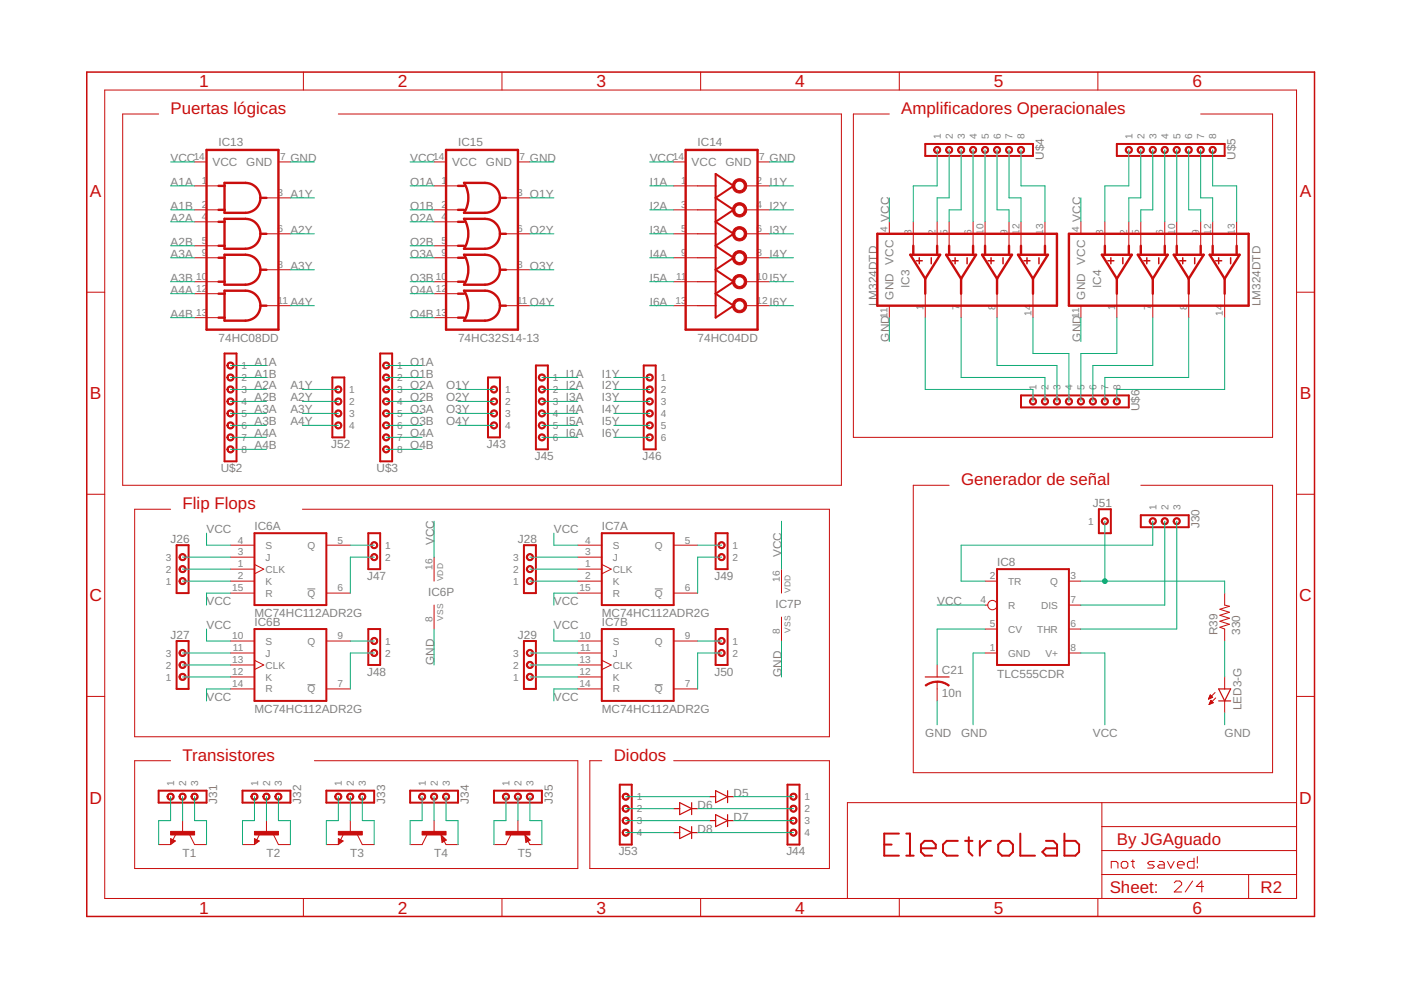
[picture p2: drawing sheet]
<svg xmlns="http://www.w3.org/2000/svg" width="297mm" height="210mm" viewBox="0 0 297 210" stroke-linecap="round" stroke-linejoin="round" font-family="sans-serif">
<defs><g id="words">
<g font-size="3.7" fill="#c90d0c">
<text x="42.2" y="18.5">1</text>
<text x="84.4" y="18.5">2</text>
<text x="126.5" y="18.5">3</text>
<text x="168.6" y="18.5">4</text>
<text x="210.7" y="18.5">5</text>
<text x="252.8" y="18.5">6</text>
<text x="19.1" y="41.8">A</text>
<text x="275.6" y="41.8">A</text>
<text x="19.1" y="84.7">B</text>
<text x="275.6" y="84.7">B</text>
<text x="19" y="127.5">C</text>
<text x="275.5" y="127.5">C</text>
<text x="19" y="170.4">D</text>
<text x="275.5" y="170.4">D</text>
<text x="42.2" y="193.7">1</text>
<text x="84.4" y="193.7">2</text>
<text x="126.5" y="193.7">3</text>
<text x="168.6" y="193.7">4</text>
<text x="210.7" y="193.7">5</text>
<text x="252.8" y="193.7">6</text>
</g>
<g font-size="3.6" fill="#c90d0c">
<text x="36.2" y="24.2">Puertas lógicas</text>
<text x="191.1" y="24.2">Amplificadores Operacionales</text>
<text x="38.7" y="108">Flip Flops</text>
<text x="203.8" y="102.9">Generador de señal</text>
<text x="38.7" y="161.3">Transistores</text>
<text x="130.1" y="161.3">Diodos</text>
<text x="236.8" y="179.1">By JGAguado</text>
<text x="235.3" y="189.4">Sheet:</text>
<text x="267.3" y="189.2">R2</text>
</g>
<g font-size="2.5" fill="#808080">
<text x="36.2" y="34.3">VCC</text>
<text x="45.1" y="35.2">VCC</text>
<text x="46.3" y="31">IC13</text>
<text x="52.2" y="35.2">GND</text>
<text x="61.6" y="34.3">GND</text>
<text x="87" y="34.3">VCC</text>
<text x="95.9" y="35.2">VCC</text>
<text x="97.1" y="31">IC15</text>
<text x="103" y="35.2">GND</text>
<text x="112.4" y="34.3">GND</text>
<text x="137.8" y="34.3">VCC</text>
<text x="146.6" y="35.2">VCC</text>
<text x="147.9" y="31">IC14</text>
<text x="153.8" y="35.2">GND</text>
<text x="163.1" y="34.3">GND</text>
<text x="221.3" y="33.8" transform="rotate(-90 221.3 33.8)">U$4</text>
<text x="261.9" y="33.8" transform="rotate(-90 261.9 33.8)">U$5</text>
<text x="36.2" y="39.4">A1A</text>
<text x="61.6" y="41.9">A1Y</text>
<text x="87" y="39.4">O1A</text>
<text x="112.4" y="41.9">O1Y</text>
<text x="137.8" y="39.4">I1A</text>
<text x="163.1" y="39.4">I1Y</text>
<text x="36.2" y="47">A2A</text>
<text x="36.2" y="44.5">A1B</text>
<text x="87" y="47">O2A</text>
<text x="87" y="44.5">O1B</text>
<text x="137.8" y="44.5">I2A</text>
<text x="163.1" y="44.5">I2Y</text>
<text x="188.5" y="47" transform="rotate(-90 188.5 47)">VCC</text>
<text x="229.2" y="47" transform="rotate(-90 229.2 47)">VCC</text>
<text x="36.2" y="52.1">A2B</text>
<text x="61.6" y="49.6">A2Y</text>
<text x="87" y="52.1">O2B</text>
<text x="112.4" y="49.6">O2Y</text>
<text x="137.8" y="49.6">I3A</text>
<text x="163.1" y="49.6">I3Y</text>
<text x="36.2" y="54.6">A3A</text>
<text x="36.2" y="59.7">A3B</text>
<text x="61.6" y="57.2">A3Y</text>
<text x="87" y="54.6">O3A</text>
<text x="87" y="59.7">O3B</text>
<text x="112.4" y="57.2">O3Y</text>
<text x="137.8" y="54.6">I4A</text>
<text x="137.8" y="59.7">I5A</text>
<text x="163.1" y="59.7">I5Y</text>
<text x="163.1" y="54.6">I4Y</text>
<text x="189.4" y="56.1" transform="rotate(-90 189.4 56.1)">VCC</text>
<text x="230.1" y="56.1" transform="rotate(-90 230.1 56.1)">VCC</text>
<text x="36.2" y="62.3">A4A</text>
<text x="61.6" y="64.8">A4Y</text>
<text x="87" y="62.3">O4A</text>
<text x="112.4" y="64.8">O4Y</text>
<text x="137.8" y="64.8">I6A</text>
<text x="163.1" y="64.8">I6Y</text>
<text x="186" y="64.9" transform="rotate(-90 186 64.9)">LM324DTD</text>
<text x="189.4" y="63.5" transform="rotate(-90 189.4 63.5)">GND</text>
<text x="192.9" y="61.1" transform="rotate(-90 192.9 61.1)">IC3</text>
<text x="230.1" y="63.5" transform="rotate(-90 230.1 63.5)">GND</text>
<text x="233.5" y="61.1" transform="rotate(-90 233.5 61.1)">IC4</text>
<text x="267.3" y="64.9" transform="rotate(-90 267.3 64.9)">LM324DTD</text>
<text x="36.2" y="67.3">A4B</text>
<text x="87" y="67.3">O4B</text>
<text x="46.3" y="72.4">74HC08DD</text>
<text x="53.9" y="77.5">A1A</text>
<text x="87" y="77.5">O1A</text>
<text x="97.1" y="72.4">74HC32S14-13</text>
<text x="147.9" y="72.4">74HC04DD</text>
<text x="188.5" y="72.4" transform="rotate(-90 188.5 72.4)">GND</text>
<text x="229.2" y="72.4" transform="rotate(-90 229.2 72.4)">GND</text>
<text x="53.9" y="82.6">A2A</text>
<text x="53.9" y="80">A1B</text>
<text x="61.6" y="82.6">A1Y</text>
<text x="87" y="82.6">O2A</text>
<text x="87" y="80">O1B</text>
<text x="94.6" y="82.6">O1Y</text>
<text x="120" y="80">I1A</text>
<text x="120" y="82.6">I2A</text>
<text x="127.6" y="82.6">I2Y</text>
<text x="127.6" y="80">I1Y</text>
<text x="53.9" y="87.7">A3A</text>
<text x="53.9" y="85.1">A2B</text>
<text x="61.6" y="87.7">A3Y</text>
<text x="61.6" y="85.1">A2Y</text>
<text x="87" y="87.7">O3A</text>
<text x="87" y="85.1">O2B</text>
<text x="94.6" y="85.1">O2Y</text>
<text x="94.6" y="87.7">O3Y</text>
<text x="120" y="85.1">I3A</text>
<text x="120" y="87.7">I4A</text>
<text x="127.6" y="87.7">I4Y</text>
<text x="127.6" y="85.1">I3Y</text>
<text x="241.6" y="87.2" transform="rotate(-90 241.6 87.2)">U$6</text>
<text x="53.9" y="92.7">A4A</text>
<text x="53.9" y="90.2">A3B</text>
<text x="53.9" y="95.3">A4B</text>
<text x="61.6" y="90.2">A4Y</text>
<text x="70.2" y="95">J52</text>
<text x="87" y="92.7">O4A</text>
<text x="87" y="90.2">O3B</text>
<text x="87" y="95.3">O4B</text>
<text x="94.6" y="90.2">O4Y</text>
<text x="103.2" y="95">J43</text>
<text x="120" y="90.2">I5A</text>
<text x="120" y="92.7">I6A</text>
<text x="127.6" y="92.7">I6Y</text>
<text x="127.6" y="90.2">I5Y</text>
<text x="46.8" y="100.1">U$2</text>
<text x="79.8" y="100.1">U$3</text>
<text x="113.4" y="97.6">J45</text>
<text x="136.2" y="97.6">J46</text>
<text x="231.7" y="107.5">J51</text>
<text x="43.8" y="113.1">VCC</text>
<text x="53.9" y="112.4">IC6A</text>
<text x="117.4" y="113.1">VCC</text>
<text x="127.6" y="112.4">IC7A</text>
<text x="254.3" y="112" transform="rotate(-90 254.3 112)">J30</text>
<text x="36.2" y="115.1">J26</text>
<text x="92" y="115.6" transform="rotate(-90 92 115.6)">VCC</text>
<text x="109.8" y="115.1">J28</text>
<text x="165.7" y="118.1" transform="rotate(-90 165.7 118.1)">VCC</text>
<text x="211.4" y="119.9">IC8</text>
<text x="77.8" y="123">J47</text>
<text x="151.5" y="123">J49</text>
<text x="43.8" y="128.3">VCC</text>
<text x="53.9" y="130.8">MC74HC112ADR2G</text>
<text x="90.8" y="126.4">IC6P</text>
<text x="117.4" y="128.3">VCC</text>
<text x="127.6" y="130.8">MC74HC112ADR2G</text>
<text x="164.4" y="128.9">IC7P</text>
<text x="198.7" y="128.3">VCC</text>
<text x="36.2" y="135.4">J27</text>
<text x="43.8" y="133.4">VCC</text>
<text x="53.9" y="132.7">IC6B</text>
<text x="109.8" y="135.4">J29</text>
<text x="117.4" y="133.4">VCC</text>
<text x="127.6" y="132.7">IC7B</text>
<text x="258.2" y="134.6" transform="rotate(-90 258.2 134.6)">R39</text>
<text x="263" y="134.6" transform="rotate(-90 263 134.6)">330</text>
<text x="77.8" y="143.3">J48</text>
<text x="92" y="141" transform="rotate(-90 92 141)">GND</text>
<text x="151.5" y="143.3">J50</text>
<text x="165.7" y="143.5" transform="rotate(-90 165.7 143.5)">GND</text>
<text x="199.7" y="142.9">C21</text>
<text x="211.4" y="143.6">TLC555CDR</text>
<text x="43.8" y="148.6">VCC</text>
<text x="117.4" y="148.6">VCC</text>
<text x="199.7" y="147.7">10n</text>
<text x="53.9" y="151.1">MC74HC112ADR2G</text>
<text x="127.6" y="151.1">MC74HC112ADR2G</text>
<text x="263.2" y="150.6" transform="rotate(-90 263.2 150.6)">LED3-G</text>
<text x="196.2" y="156.2">GND</text>
<text x="203.8" y="156.2">GND</text>
<text x="231.7" y="156.2">VCC</text>
<text x="259.7" y="156.2">GND</text>
<text x="46.1" y="170.4" transform="rotate(-90 46.1 170.4)">J31</text>
<text x="63.9" y="170.4" transform="rotate(-90 63.9 170.4)">J32</text>
<text x="81.6" y="170.4" transform="rotate(-90 81.6 170.4)">J33</text>
<text x="99.4" y="170.4" transform="rotate(-90 99.4 170.4)">J34</text>
<text x="117.2" y="170.4" transform="rotate(-90 117.2 170.4)">J35</text>
<text x="147.9" y="171.5">D6</text>
<text x="155.5" y="168.9">D5</text>
<text x="155.5" y="174">D7</text>
<text x="147.9" y="176.5">D8</text>
<text x="38.7" y="181.6">T1</text>
<text x="56.5" y="181.6">T2</text>
<text x="74.3" y="181.6">T3</text>
<text x="92" y="181.6">T4</text>
<text x="109.8" y="181.6">T5</text>
<text x="131.2" y="181.4">J53</text>
<text x="166.7" y="181.4">J44</text>
</g>
<g font-size="2.1" fill="#808080">
<text x="199.5" y="29.5" transform="rotate(-90 199.5 29.5)">1</text>
<text x="202" y="29.5" transform="rotate(-90 202 29.5)">2</text>
<text x="204.5" y="29.5" transform="rotate(-90 204.5 29.5)">3</text>
<text x="207.1" y="29.5" transform="rotate(-90 207.1 29.5)">4</text>
<text x="209.6" y="29.5" transform="rotate(-90 209.6 29.5)">5</text>
<text x="212.2" y="29.5" transform="rotate(-90 212.2 29.5)">6</text>
<text x="214.7" y="29.5" transform="rotate(-90 214.7 29.5)">7</text>
<text x="217.2" y="29.5" transform="rotate(-90 217.2 29.5)">8</text>
<text x="240.1" y="29.5" transform="rotate(-90 240.1 29.5)">1</text>
<text x="242.6" y="29.5" transform="rotate(-90 242.6 29.5)">2</text>
<text x="245.2" y="29.5" transform="rotate(-90 245.2 29.5)">3</text>
<text x="247.7" y="29.5" transform="rotate(-90 247.7 29.5)">4</text>
<text x="250.3" y="29.5" transform="rotate(-90 250.3 29.5)">5</text>
<text x="252.8" y="29.5" transform="rotate(-90 252.8 29.5)">6</text>
<text x="255.3" y="29.5" transform="rotate(-90 255.3 29.5)">7</text>
<text x="257.9" y="29.5" transform="rotate(-90 257.9 29.5)">8</text>
<text x="41.1" y="34">14</text>
<text x="59.4" y="34">7</text>
<text x="91.9" y="34">14</text>
<text x="110.2" y="34">7</text>
<text x="142.6" y="34">14</text>
<text x="161" y="34">7</text>
<text x="42.8" y="39.1">1</text>
<text x="58.8" y="41.6">3</text>
<text x="93.6" y="39.1">1</text>
<text x="109.6" y="41.6">3</text>
<text x="144.4" y="39.1">1</text>
<text x="160.4" y="39.1">2</text>
<text x="42.8" y="46.7">4</text>
<text x="42.8" y="44.1">2</text>
<text x="93.6" y="46.7">4</text>
<text x="93.6" y="44.1">2</text>
<text x="144.4" y="44.1">3</text>
<text x="160.4" y="44.1">4</text>
<text x="42.8" y="51.8">5</text>
<text x="58.8" y="49.2">6</text>
<text x="93.6" y="51.8">5</text>
<text x="109.6" y="49.2">6</text>
<text x="144.4" y="49.2">5</text>
<text x="160.4" y="49.2">6</text>
<text x="188.2" y="49.2" transform="rotate(-90 188.2 49.2)">4</text>
<text x="193.3" y="49.8" transform="rotate(-90 193.3 49.8)">3</text>
<text x="198.3" y="49.8" transform="rotate(-90 198.3 49.8)">2</text>
<text x="200.9" y="49.8" transform="rotate(-90 200.9 49.8)">5</text>
<text x="206" y="49.8" transform="rotate(-90 206 49.8)">6</text>
<text x="208.5" y="49.8" transform="rotate(-90 208.5 49.8)">10</text>
<text x="213.6" y="49.8" transform="rotate(-90 213.6 49.8)">9</text>
<text x="216.1" y="49.8" transform="rotate(-90 216.1 49.8)">12</text>
<text x="221.2" y="49.8" transform="rotate(-90 221.2 49.8)">13</text>
<text x="228.8" y="49.2" transform="rotate(-90 228.8 49.2)">4</text>
<text x="233.9" y="49.8" transform="rotate(-90 233.9 49.8)">3</text>
<text x="239" y="49.8" transform="rotate(-90 239 49.8)">2</text>
<text x="241.5" y="49.8" transform="rotate(-90 241.5 49.8)">5</text>
<text x="246.6" y="49.8" transform="rotate(-90 246.6 49.8)">6</text>
<text x="249.1" y="49.8" transform="rotate(-90 249.1 49.8)">10</text>
<text x="254.2" y="49.8" transform="rotate(-90 254.2 49.8)">9</text>
<text x="256.8" y="49.8" transform="rotate(-90 256.8 49.8)">12</text>
<text x="261.8" y="49.8" transform="rotate(-90 261.8 49.8)">13</text>
<text x="41.6" y="59.4">10</text>
<text x="42.8" y="54.3">9</text>
<text x="58.8" y="56.8">8</text>
<text x="92.4" y="59.4">10</text>
<text x="93.6" y="54.3">9</text>
<text x="109.6" y="56.8">8</text>
<text x="143.4" y="59.4">11</text>
<text x="144.4" y="54.3">9</text>
<text x="160.4" y="54.3">8</text>
<text x="160.4" y="59.4">10</text>
<text x="41.6" y="61.9">12</text>
<text x="58.8" y="64.4">11</text>
<text x="92.4" y="61.9">12</text>
<text x="109.6" y="64.4">11</text>
<text x="143.2" y="64.4">13</text>
<text x="160.4" y="64.4">12</text>
<text x="195.8" y="65.8" transform="rotate(-90 195.8 65.8)">1</text>
<text x="203.4" y="65.8" transform="rotate(-90 203.4 65.8)">7</text>
<text x="211" y="65.8" transform="rotate(-90 211 65.8)">8</text>
<text x="236.4" y="65.8" transform="rotate(-90 236.4 65.8)">1</text>
<text x="244.1" y="65.8" transform="rotate(-90 244.1 65.8)">7</text>
<text x="251.7" y="65.8" transform="rotate(-90 251.7 65.8)">8</text>
<text x="41.6" y="67">13</text>
<text x="92.4" y="67">13</text>
<text x="188.2" y="67.4" transform="rotate(-90 188.2 67.4)">11</text>
<text x="218.7" y="67" transform="rotate(-90 218.7 67)">14</text>
<text x="228.8" y="67.4" transform="rotate(-90 228.8 67.4)">11</text>
<text x="259.3" y="67" transform="rotate(-90 259.3 67)">14</text>
<text x="51.2" y="78.3">1</text>
<text x="51.2" y="80.8">2</text>
<text x="51.2" y="83.3">3</text>
<text x="74.1" y="83.3">1</text>
<text x="84.2" y="78.3">1</text>
<text x="84.2" y="80.8">2</text>
<text x="84.2" y="83.3">3</text>
<text x="107.1" y="83.3">1</text>
<text x="117.2" y="80.8">1</text>
<text x="117.2" y="83.3">2</text>
<text x="140.1" y="80.8">1</text>
<text x="140.1" y="83.3">2</text>
<text x="219.8" y="82.8" transform="rotate(-90 219.8 82.8)">1</text>
<text x="222.3" y="82.8" transform="rotate(-90 222.3 82.8)">2</text>
<text x="224.9" y="82.8" transform="rotate(-90 224.9 82.8)">3</text>
<text x="227.4" y="82.8" transform="rotate(-90 227.4 82.8)">4</text>
<text x="229.9" y="82.8" transform="rotate(-90 229.9 82.8)">5</text>
<text x="232.5" y="82.8" transform="rotate(-90 232.5 82.8)">6</text>
<text x="235" y="82.8" transform="rotate(-90 235 82.8)">7</text>
<text x="237.6" y="82.8" transform="rotate(-90 237.6 82.8)">8</text>
<text x="51.2" y="85.9">4</text>
<text x="51.2" y="88.4">5</text>
<text x="74.1" y="85.9">2</text>
<text x="74.1" y="88.4">3</text>
<text x="84.2" y="85.9">4</text>
<text x="84.2" y="88.4">5</text>
<text x="107.1" y="85.9">2</text>
<text x="107.1" y="88.4">3</text>
<text x="117.2" y="85.9">3</text>
<text x="117.2" y="88.4">4</text>
<text x="140.1" y="85.9">3</text>
<text x="140.1" y="88.4">4</text>
<text x="51.2" y="91">6</text>
<text x="51.2" y="93.5">7</text>
<text x="74.1" y="91">4</text>
<text x="84.2" y="91">6</text>
<text x="84.2" y="93.5">7</text>
<text x="107.1" y="91">4</text>
<text x="117.2" y="91">5</text>
<text x="117.2" y="93.5">6</text>
<text x="140.1" y="91">5</text>
<text x="140.1" y="93.5">6</text>
<text x="51.2" y="96">8</text>
<text x="84.2" y="96">8</text>
<text x="230.7" y="111.3">1</text>
<text x="245.2" y="108.2" transform="rotate(-90 245.2 108.2)">1</text>
<text x="247.7" y="108.2" transform="rotate(-90 247.7 108.2)">2</text>
<text x="250.3" y="108.2" transform="rotate(-90 250.3 108.2)">3</text>
<text x="35.2" y="118.9">3</text>
<text x="50.4" y="117.8">3</text>
<text x="50.4" y="115.2">4</text>
<text x="56.3" y="118.9">J</text>
<text x="56.3" y="116.4">S</text>
<text x="65.2" y="116.4">Q</text>
<text x="71.5" y="115.2">5</text>
<text x="81.7" y="116.4">1</text>
<text x="81.7" y="118.9">2</text>
<text x="108.8" y="118.9">3</text>
<text x="124.1" y="117.8">3</text>
<text x="124.1" y="115.2">4</text>
<text x="129.9" y="118.9">J</text>
<text x="129.9" y="116.4">S</text>
<text x="138.8" y="116.4">Q</text>
<text x="145.2" y="115.2">5</text>
<text x="155.3" y="116.4">1</text>
<text x="155.3" y="118.9">2</text>
<text x="35.2" y="124">1</text>
<text x="35.2" y="121.4">2</text>
<text x="49.2" y="125.4">15</text>
<text x="50.4" y="120.3">1</text>
<text x="50.4" y="122.9">2</text>
<text x="56.3" y="121.4">CLK</text>
<text x="56.3" y="124">K</text>
<text x="71.5" y="125.4">6</text>
<text x="91.7" y="120.9" transform="rotate(-90 91.7 120.9)">16</text>
<text x="108.8" y="124">1</text>
<text x="108.8" y="121.4">2</text>
<text x="122.9" y="125.4">15</text>
<text x="124.1" y="120.3">1</text>
<text x="124.1" y="122.9">2</text>
<text x="129.9" y="121.4">CLK</text>
<text x="129.9" y="124">K</text>
<text x="145.2" y="125.4">6</text>
<text x="165.3" y="123.4" transform="rotate(-90 165.3 123.4)">16</text>
<text x="209.9" y="122.9">2</text>
<text x="213.7" y="124">TR</text>
<text x="222.6" y="124">Q</text>
<text x="227" y="122.9">3</text>
<text x="56.3" y="126.5">R</text>
<text x="65.2" y="126.5">Q</text>
<text x="91.7" y="131.8" transform="rotate(-90 91.7 131.8)">8</text>
<text x="129.9" y="126.5">R</text>
<text x="138.8" y="126.5">Q</text>
<text x="207.9" y="127.9">4</text>
<text x="213.7" y="129">R</text>
<text x="220.7" y="129">DIS</text>
<text x="227" y="127.9">7</text>
<text x="49.2" y="135.5">10</text>
<text x="56.3" y="136.7">S</text>
<text x="65.2" y="136.7">Q</text>
<text x="71.5" y="135.5">9</text>
<text x="81.7" y="136.7">1</text>
<text x="122.9" y="135.5">10</text>
<text x="129.9" y="136.7">S</text>
<text x="138.8" y="136.7">Q</text>
<text x="145.2" y="135.5">9</text>
<text x="155.3" y="136.7">1</text>
<text x="165.3" y="134.3" transform="rotate(-90 165.3 134.3)">8</text>
<text x="209.9" y="133">5</text>
<text x="213.7" y="134.1">CV</text>
<text x="219.9" y="134.1">THR</text>
<text x="227" y="133">6</text>
<text x="35.2" y="141.7">2</text>
<text x="35.2" y="139.2">3</text>
<text x="49.2" y="140.6">13</text>
<text x="49.2" y="143.2">12</text>
<text x="49.4" y="138.1">11</text>
<text x="56.3" y="141.7">CLK</text>
<text x="56.3" y="139.2">J</text>
<text x="81.7" y="139.2">2</text>
<text x="108.8" y="141.7">2</text>
<text x="108.8" y="139.2">3</text>
<text x="122.9" y="140.6">13</text>
<text x="122.9" y="143.2">12</text>
<text x="123" y="138.1">11</text>
<text x="129.9" y="141.7">CLK</text>
<text x="129.9" y="139.2">J</text>
<text x="155.3" y="139.2">2</text>
<text x="209.9" y="138.1">1</text>
<text x="213.7" y="139.2">GND</text>
<text x="221.6" y="139.2">V+</text>
<text x="227" y="138.1">8</text>
<text x="35.2" y="144.3">1</text>
<text x="49.2" y="145.7">14</text>
<text x="56.3" y="146.8">R</text>
<text x="56.3" y="144.3">K</text>
<text x="65.2" y="146.8">Q</text>
<text x="71.5" y="145.7">7</text>
<text x="108.8" y="144.3">1</text>
<text x="122.9" y="145.7">14</text>
<text x="129.9" y="146.8">R</text>
<text x="129.9" y="144.3">K</text>
<text x="138.8" y="146.8">Q</text>
<text x="145.2" y="145.7">7</text>
<text x="36.9" y="166.6" transform="rotate(-90 36.9 166.6)">1</text>
<text x="39.5" y="166.6" transform="rotate(-90 39.5 166.6)">2</text>
<text x="42" y="166.6" transform="rotate(-90 42 166.6)">3</text>
<text x="54.7" y="166.6" transform="rotate(-90 54.7 166.6)">1</text>
<text x="57.2" y="166.6" transform="rotate(-90 57.2 166.6)">2</text>
<text x="59.8" y="166.6" transform="rotate(-90 59.8 166.6)">3</text>
<text x="72.5" y="166.6" transform="rotate(-90 72.5 166.6)">1</text>
<text x="75" y="166.6" transform="rotate(-90 75 166.6)">2</text>
<text x="77.6" y="166.6" transform="rotate(-90 77.6 166.6)">3</text>
<text x="90.3" y="166.6" transform="rotate(-90 90.3 166.6)">1</text>
<text x="92.8" y="166.6" transform="rotate(-90 92.8 166.6)">2</text>
<text x="95.3" y="166.6" transform="rotate(-90 95.3 166.6)">3</text>
<text x="108" y="166.6" transform="rotate(-90 108 166.6)">1</text>
<text x="110.6" y="166.6" transform="rotate(-90 110.6 166.6)">2</text>
<text x="113.1" y="166.6" transform="rotate(-90 113.1 166.6)">3</text>
<text x="135" y="169.7">1</text>
<text x="135" y="172.2">2</text>
<text x="170.6" y="169.7">1</text>
<text x="170.6" y="172.2">2</text>
<text x="135" y="174.8">3</text>
<text x="135" y="177.3">4</text>
<text x="170.6" y="174.8">3</text>
<text x="170.6" y="177.3">4</text>
</g>
<g font-size="1.8" fill="#808080">
<text x="93.9" y="123.2" transform="rotate(-90 93.9 123.2)">VDD</text>
<text x="167.6" y="125.7" transform="rotate(-90 167.6 125.7)">VDD</text>
<text x="93.9" y="131.6" transform="rotate(-90 93.9 131.6)">VSS</text>
<text x="167.6" y="134.1" transform="rotate(-90 167.6 134.1)">VSS</text>
</g>
</g></defs>
<path d="M65.2 124.9h1.6M138.8 124.9h1.7M65.2 145.2h1.6M138.8 145.2h1.7" fill="none" stroke="#808080" stroke-width=".21"/>
<g fill="none" stroke="#c90d0c" stroke-width=".21">
<path d="M22.2 19.1h252.7v171.4h-252.7zM64.3 15.3v3.8M106.4 15.3v3.8M148.5 15.3v3.8M190.7 15.3v3.8M232.8 15.3v3.8M33.6 24.2h-7.6v78.7h152.4v-78.7h-106.7M41.3 39.4h5M41.3 34.3h2.5M59 34.3h2.6M92 39.4h5.1M92 34.3h2.6"/>
<path d="M109.8 34.3h2.6M142.8 39.4h5.1M142.8 34.3h2.6M158.1 39.4h5.1M160.6 34.3h2.6M188.6 24.2h-7.7v68.5h88.9v-68.5h-15.2M41.3 47h5M41.3 54.7h5M41.3 44.5h5M41.3 52.1h5M41.3 59.7h5M56.5 42h5.1"/>
<path d="M56.5 49.6h5.1M56.5 57.2h5.1M92 47h5.1M92 54.7h5.1M92 44.5h5.1M92 52.1h5.1M92 59.7h5.1M107.3 42h5.1M107.3 49.6h5.1M107.3 57.2h5.1M142.8 49.6h5.1M142.8 54.7h5.1"/>
<path d="M142.8 44.5h5.1M142.8 59.7h5.1M158.1 49.6h5.1M158.1 54.7h5.1M158.1 44.5h5.1M158.1 59.7h5.1M188.6 47v2.6M193.6 47v5.1M198.7 47v5.1M201.2 47v5.1M206.3 47v5.1M208.9 47v5.1"/>
<path d="M213.9 47v5.1M216.5 47v5.1M221.6 47v5.1M229.2 47v2.6M234.3 47v5.1M239.3 47v5.1M241.9 47v5.1M247 47v5.1M249.5 47v5.1M254.6 47v5.1M257.1 47v5.1M262.2 47v5.1"/>
<path d="M18.4 62h3.8M41.3 62.3h5M41.3 67.4h5M56.5 64.8h5.1M92 62.3h5.1M92 67.4h5.1M107.3 64.8h5.1M142.8 64.8h5.1M158.1 64.8h5.1M188.6 64.8v2.6M196.2 62.3v5.1M203.8 62.3v5.1"/>
<path d="M211.4 62.3v5.1M219 62.3v5.1M229.2 64.8v2.6M236.8 62.3v5.1M244.4 62.3v5.1M252 62.3v5.1M259.7 62.3v5.1M274.9 62h3.8M18.4 104.8h3.8M36.2 108h-7.6v48.2h147.3v-48.2h-111.8M48.9 115.6h5.1M48.9 118.1h5.1"/>
<path d="M54 119.7l1.9 1-1.9 1M69.2 115.6h5.1M92 118.1v5.1M122.5 115.6h5.1M122.5 118.1h5.1M127.6 119.7l2 1-2 1M142.8 115.6h5.1M201.2 102.9h-7.6v60.9h76.2v-60.9h-27.9M274.9 104.8h3.8M48.9 125.8h5.1M48.9 120.7h5.1M48.9 123.2h5.1"/>
<path d="M48.9 135.9h5.1M48.9 138.5h5.1M54 140l1.9 1-1.9 1M69.2 125.8h5.1M69.2 135.9h5.1M92 128.3v5.1M122.5 125.8h5.1M122.5 120.7h5.1M122.5 123.2h5.1M122.5 135.9h5.1M122.5 138.5h5.1M127.6 140l2 1-2 1"/>
<path d="M142.8 125.8h5.1M142.8 135.9h5.1M165.7 120.7v5.1M165.7 130.8v5.1M208.9 123.2h2.5M208.9 138.5h2.5M208.9 128.3h.5M208.9 133.4h2.5M226.6 123.2h2.6M226.6 138.5h2.6M226.6 128.3h2.6M226.6 133.4h2.6"/>
<path d="M259.7 125.8v2.5l1 .2-2.1 .7 2.1 .6-2.1 .7 2.1 .6-2.1 .6 2.1 .7-2.1 .6 1.1 .4v2.5M18.4 147.7h3.8M48.9 146.1h5.1M48.9 141h5.1M48.9 143.5h5.1M69.2 146.1h5.1M122.5 146.1h5.1M122.5 141h5.1M122.5 143.5h5.1M142.8 146.1h5.1M198.7 141v2.5M198.7 144.5v4.1"/>
<path d="M256.3 148.1h.2M256.3 148h.5M256.4 147.9h.6M256.4 149.3h.1M256.4 147.7h.6M256.4 149.2h.3M256.5 147.6h.4M256.5 149.1h.5M256.5 147.5h.3M256.5 148.9h.7M256.6 147.4h.1M256.6 148.8h.5"/>
<path d="M256.6 147.3l.5 .5-.9 .4zM256.6 148.7h.4M256.7 148.6h.2M256.7 148.5l.5 .5-.9 .4zM257.6 146.8l-1.4 1.4M257.7 148l-1.4 1.4M259.7 143.5v2.6M259.7 148.6v2.6M274.9 147.7h3.8M33.6 179.1h2.6M36.2 161.3h-7.6v22.8h93.9v-22.8h-55.8M36.2 177.8l1 .5-1 .8z"/>
<path d="M37.3 176.8l-.6 1.3M38.7 174v2.5M40.2 177l1.1 2.1h2.5M51.4 179.1h2.6M54 177.8l1 .5-1 .8zM55.1 176.8l-.7 1.3M56.5 174v2.5M58 177l1 2.1h2.6M69.2 179.1h2.5M71.7 177.8l1 .5-1 .8zM72.8 176.8l-.6 1.3M74.3 174v2.5"/>
<path d="M75.8 177l1 2.1h2.5M90.5 177l-1 2.1h-2.5M92 174v2.5M93.5 177.1l1.1 1-.9 .5zM94.2 178.4l.4 .7h2.5M108.3 177l-1 2.1h-2.6M109.8 174v2.5M111.3 177.1l1.1 1-.9 .5zM112 178.4l.4 .7h2.5M127.6 161.3h-2.5v22.8h50.8v-22.8h-33.1M233.6 170.2v20.3M233.6 175.3h41.3"/>
<path d="M274.9 170.2h-95.2v20.3M64.3 190.5v3.8M106.4 190.5v3.8M148.5 190.5v3.8M190.7 190.5v3.8M232.8 190.5v3.8M233.6 185.4h41.3M233.6 180.3h41.3M235.6 184.1v-1.5h1.1l.3 .4v1.1M238.1 182.6h.7l.3 .4v.7l-.3 .4h-.7l-.4-.4v-.7zM239.8 182.6h.7M240.2 182.3v1.4l.3 .4"/>
<path d="M244.7 182.6h-1l-.4 .4 .4 .4h.7l.3 .3-.3 .4h-1.1M245.8 182.6h.7l.3 .4v1.1h-1l-.4-.4 .4-.3h1M247.5 182.6l.7 1.5 .7-1.5M249 187.2l.3-.4h.8l.4 .4v.4l-1.5 1.5h1.5M249.6 183.4h1.5v-.4l-.4-.4h-.7l-.4 .4v.7l.4 .4h.7M252.9 186.8l-1.6 2.3M253.2 181.9v2.2h-1.1l-.3-.4v-.7l.3-.4h1.1M253.9 181.6v1.4M253.9 183.7v.4M255.2 188h-1.6l1.2-1.2v2.3M264.7 185.4v5.1"/>
<circle cx="210.4" cy="128.3" r=".99"/>
</g>
<g fill="none" stroke="#c90d0c" stroke-width=".32">
<path d="M18.4 15.3h260.3v179h-260.3zM194.3 55.3h1.2M194.9 54.7v1.2M197.4 54.7v1.2M201.9 55.3h1.2M202.5 54.7v1.2M205 54.7v1.2M209.5 55.3h1.3M210.1 54.7v1.2M212.7 54.7v1.2M217.1 55.3h1.3M217.7 54.7v1.2"/>
<path d="M220.3 54.7v1.2M234.9 55.3h1.3M235.5 54.7v1.2M238.1 54.7v1.2M242.5 55.3h1.3M243.1 54.7v1.2M245.7 54.7v1.2M250.1 55.3h1.3M250.8 54.7v1.2M253.3 54.7v1.2M257.7 55.3h1.3M258.4 54.7v1.2"/>
<path d="M260.9 54.7v1.2"/>
</g>
<g fill="none" stroke="#c90d0c" stroke-width=".42">
<path d="M151.7 36.9l3.8 2.5-3.8 2.6 3.8 2.5-3.8 2.5 3.8 2.6-3.8 2.5 3.8 2.6-3.8 2.5 3.8 2.5-3.8 2.6 3.8 2.5-3.8 2.6zM196.2 30.5h22.8v2.6h-22.8zM236.8 30.5h22.9v2.6h-22.9zM47.6 75h2.5v22.8h-2.5zM80.6 75h2.5v22.8h-2.5zM113.6 77.5h2.6v17.8h-2.6zM136.5 77.5h2.5v17.8h-2.5zM70.5 80h2.5v12.7h-2.5zM103.5 80h2.5v12.7h-2.5zM216.5 83.8h22.8v2.6h-22.8zM37.4 115.6h2.6v10.2h-2.6zM54 113.1h15.2v15.2h-15.2z"/>
<path d="M78.1 113.1h2.5v7.6h-2.5zM111.1 115.6h2.5v10.2h-2.5zM127.6 113.1h15.2v15.2h-15.2zM151.7 113.1h2.6v7.6h-2.6zM233 108h2.5v5.1h-2.5zM241.9 109.2h10.1v2.6h-10.1zM37.4 135.9h2.6v10.2h-2.6zM54 133.4h15.2v15.2h-15.2zM78.1 133.4h2.5v7.6h-2.5zM111.1 135.9h2.5v10.2h-2.5zM127.6 133.4h15.2v15.2h-15.2zM151.7 133.4h2.6v7.6h-2.6z"/>
<path d="M211.4 120.7h15.2v20.3h-15.2zM33.6 167.6h10.2v2.6h-10.2zM51.4 167.6h10.2v2.6h-10.2zM69.2 167.6h10.1v2.6h-10.1zM87 167.6h10.1v2.6h-10.1zM104.7 167.6h10.2v2.6h-10.2zM131.4 166.4h2.5v12.7h-2.5zM167 166.4h2.5v12.7h-2.5zM187.5 179.1h1.5M190.6 176.7h-3.1v4.7h3.1M192.2 176.7h.7v4.7M195.3 179.9h3.1v-.8l-.8-.8h-1.6l-.7 .8v1.5l.7 .8h1.6"/>
<path d="M203.1 178.3h-2.4l-.8 .8v1.5l.8 .8h2.4M204.6 178.3h1.6M205.4 177.5v3.1l.8 .8M207.8 178.3v3.1M210.1 178.3h-.8l-1.5 1.6M211.6 179.1l.8-.8h1.6l.8 .8v1.5l-.8 .8h-1.6l-.8-.8zM216.3 176.7v4.7h3.1M221.8 178.3h1.5l.8 .8v2.3h-2.3l-.8-.8 .8-.7h2.3M225.7 176.7v4.7h2.3l.8-.8v-1.5l-.8-.8h-2.3M192.2 181.4h1.5"/>
</g>
<g fill="none" stroke="#c90d0c" stroke-width=".25">
<path d="M147.9 39.4h3.8M147.9 44.5h3.8M147.9 49.6h3.8M147.9 54.7h3.8M147.9 59.7h3.8M147.9 64.8h3.8M196.2 143.5h5M258.4 146.1h2.5l-1.2 2.5zM258.4 148.6h2.5M36.3 178.1v.7l.6-.5-.5-.2v.3l.3-.1M54.1 178.1v.7l.6-.5-.5-.2v.3l.3-.1M71.9 178.1v.7l.6-.5-.5-.2v.3l.2-.1"/>
<path d="M93.9 178.1v-.4l.3 .4-.4 .2-.1-1 .7 .8-.6 .3M111.7 178.1v-.4l.3 .4-.4 .2-.1-1 .7 .8-.6 .3M142.8 171.4h1.3M142.8 176.5h1.3M144.1 170.2l2.5 1.2-2.5 1.3zM144.1 175.3l2.5 1.2-2.5 1.3zM146.6 170.2v2.5M146.6 175.3v2.5M146.6 171.4h1.3M146.6 176.5h1.3M150.5 168.9h1.2M150.5 174h1.2"/>
<path d="M151.7 167.6l2.6 1.3-2.6 1.3zM151.7 172.7l2.6 1.3-2.6 1.3zM154.3 167.6v2.6M154.3 172.7v2.6M154.3 168.9h1.2M154.3 174h1.2"/>
</g>
<g fill="#c90d0c" stroke="#c90d0c" stroke-width=".21">
<path d="M89.5 176.3h5.1v.7h-5.1z"/>
<path d="M107.3 176.3h5.1v.7h-5.1z"/>
<path d="M36.2 176.3h5.1v.7h-5.1z"/>
<path d="M54 176.3h5v.7h-5z"/>
<path d="M71.7 176.3h5.1v.7h-5.1z"/>
</g>
<g fill="#c90d0c" stroke="#c90d0c" stroke-width=".21">
<path d="M198.7 144.4l1.4 .2 1.2 .7-.2 .2-1.4-.7-1-.1z" fill-rule="evenodd"/>
<path d="M196.2 145.3l1.2-.7 1.3-.2v.3l-1 .1-1.4 .7z" fill-rule="evenodd"/>
<path d="M38.1 117.6a.76 .76 0 0 1 1.2 .1 .76 .76 0 0 1-.4 1.2 .76 .76 0 0 1-.9-.8h.2a.51 .51 0 0 1 .7-.4 .51 .51 0 0 1 .1 .8 .51 .51 0 0 1-.8-.2v-.2h-.2z" fill-rule="evenodd"/>
<path d="M38.1 120.2a.76 .76 0 0 1 1.2 0 .76 .76 0 0 1-.4 1.2 .76 .76 0 0 1-.9-.7h.2a.51 .51 0 0 1 .7-.5 .51 .51 0 0 1 .1 .9 .51 .51 0 0 1-.8-.3v-.1h-.2z" fill-rule="evenodd"/>
<path d="M38.1 122.7a.76 .76 0 0 1 1.2 .1 .76 .76 0 0 1-.4 1.1 .76 .76 0 0 1-.9-.7h.2a.51 .51 0 0 1 .7-.4 .51 .51 0 0 1 .1 .8 .51 .51 0 0 1-.8-.2v-.2h-.2z" fill-rule="evenodd"/>
<path d="M38.1 138a.76 .76 0 0 1 1.2 0 .76 .76 0 0 1-.4 1.2 .76 .76 0 0 1-.9-.7h.2a.51 .51 0 0 1 .7-.5 .51 .51 0 0 1 .1 .9 .51 .51 0 0 1-.8-.3v-.1h-.2z" fill-rule="evenodd"/>
<path d="M38.1 140.5a.76 .76 0 0 1 1.2 .1 .76 .76 0 0 1-.4 1.1 .76 .76 0 0 1-.9-.7h.2a.51 .51 0 0 1 .7-.4 .51 .51 0 0 1 .1 .8 .51 .51 0 0 1-.8-.2v-.2h-.2z" fill-rule="evenodd"/>
<path d="M38.1 143a.77 .77 0 0 1 1.2 .1 .77 .77 0 0 1-.3 1.1 .77 .77 0 0 1-1-.7h.2a.51 .51 0 0 1 .7-.4 .51 .51 0 0 1 .1 .8 .51 .51 0 0 1-.8-.2v-.2h-.2z" fill-rule="evenodd"/>
<path d="M111.8 117.6a.76 .76 0 0 1 1.2 .1 .76 .76 0 0 1-.4 1.2 .76 .76 0 0 1-1-.8h.2a.51 .51 0 0 1 .7-.5 .51 .51 0 0 1 .2 .8 .51 .51 0 0 1-.8-.1l-.1-.2h-.2z" fill-rule="evenodd"/>
<path d="M111.8 120.2a.76 .76 0 0 1 1.2 .1 .76 .76 0 0 1-.4 1.1 .76 .76 0 0 1-1-.7h.2a.51 .51 0 0 1 .7-.5 .51 .51 0 0 1 .2 .8 .51 .51 0 0 1-.8-.2l-.1-.1h-.2z" fill-rule="evenodd"/>
<path d="M111.8 122.7a.76 .76 0 0 1 1.2 .1 .76 .76 0 0 1-.4 1.2 .76 .76 0 0 1-1-.8h.2a.51 .51 0 0 1 .7-.5 .51 .51 0 0 1 .2 .8 .51 .51 0 0 1-.8-.1l-.1-.2h-.2z" fill-rule="evenodd"/>
<path d="M111.8 138a.76 .76 0 0 1 1.2 .1 .76 .76 0 0 1-.4 1.1 .76 .76 0 0 1-1-.7h.2a.51 .51 0 0 1 .7-.6 .51 .51 0 0 1 .2 .9 .51 .51 0 0 1-.8-.2l-.1-.1h-.2z" fill-rule="evenodd"/>
<path d="M111.8 140.5a.76 .76 0 0 1 1.2 .1 .76 .76 0 0 1-.4 1.1 .76 .76 0 0 1-1-.7h.2a.51 .51 0 0 1 .7-.5 .51 .51 0 0 1 .2 .8 .51 .51 0 0 1-.8-.1l-.1-.2h-.2z" fill-rule="evenodd"/>
<path d="M111.8 143a.76 .76 0 0 1 1.2 .1 .76 .76 0 0 1-.4 1.2 .76 .76 0 0 1-1-.8h.2a.51 .51 0 0 1 .7-.5 .51 .51 0 0 1 .2 .8 .51 .51 0 0 1-.8-.1l-.1-.2h-.2z" fill-rule="evenodd"/>
<path d="M248.9 110a.76 .76 0 0 1 1.2 .1 .76 .76 0 0 1-.4 1.2 .76 .76 0 0 1-1-.8h.3a.51 .51 0 0 1 .7-.5 .51 .51 0 0 1 .2 .8 .51 .51 0 0 1-.9-.1v-.2h-.3z" fill-rule="evenodd"/>
<path d="M246.4 110a.76 .76 0 0 1 1.2 .1 .76 .76 0 0 1-.4 1.2 .76 .76 0 0 1-1-.8h.2a.51 .51 0 0 1 .7-.5 .51 .51 0 0 1 .2 .8 .51 .51 0 0 1-.8-.1l-.1-.2h-.2z" fill-rule="evenodd"/>
<path d="M243.8 110a.76 .76 0 0 1 1.3 .1 .76 .76 0 0 1-.5 1.2 .76 .76 0 0 1-1-.8h.3a.51 .51 0 0 1 .7-.5 .51 .51 0 0 1 .2 .8 .51 .51 0 0 1-.9-.1v-.2h-.3z" fill-rule="evenodd"/>
<path d="M40.7 168.4a.77 .77 0 0 1 1.2 .1 .77 .77 0 0 1-.4 1.1 .77 .77 0 0 1-1-.7h.2a.51 .51 0 0 1 .8-.4 .51 .51 0 0 1 .1 .8 .51 .51 0 0 1-.8-.2l-.1-.2h-.2z" fill-rule="evenodd"/>
<path d="M38.1 168.4a.77 .77 0 0 1 1.3 .1 .77 .77 0 0 1-.5 1.1 .77 .77 0 0 1-.9-.7h.2a.51 .51 0 0 1 .7-.4 .51 .51 0 0 1 .1 .8 .51 .51 0 0 1-.8-.2v-.2h-.2z" fill-rule="evenodd"/>
<path d="M35.6 168.4a.77 .77 0 0 1 1.2 .1 .77 .77 0 0 1-.4 1.1 .77 .77 0 0 1-1-.7h.3a.51 .51 0 0 1 .7-.4 .51 .51 0 0 1 .1 .8 .51 .51 0 0 1-.8-.2v-.2h-.3z" fill-rule="evenodd"/>
<path d="M58.4 168.4a.76 .76 0 0 1 1.3 .1 .76 .76 0 0 1-.4 1.1 .76 .76 0 0 1-1-.7h.2a.51 .51 0 0 1 .8-.4 .51 .51 0 0 1 .1 .8 .51 .51 0 0 1-.9-.2v-.2h-.2z" fill-rule="evenodd"/>
<path d="M55.9 168.4a.77 .77 0 0 1 1.2 .1 .77 .77 0 0 1-.4 1.1 .77 .77 0 0 1-1-.7h.3a.51 .51 0 0 1 .7-.4 .51 .51 0 0 1 .1 .8 .51 .51 0 0 1-.8-.2v-.2h-.3z" fill-rule="evenodd"/>
<path d="M53.4 168.4a.77 .77 0 0 1 1.2 .1 .77 .77 0 0 1-.4 1.1 .77 .77 0 0 1-1-.7h.2a.51 .51 0 0 1 .8-.4 .51 .51 0 0 1 .1 .8 .51 .51 0 0 1-.8-.2l-.1-.2h-.2z" fill-rule="evenodd"/>
<path d="M76.2 168.4a.76 .76 0 0 1 1.2 .1 .76 .76 0 0 1-.4 1.1 .76 .76 0 0 1-.9-.7h.2a.51 .51 0 0 1 .7-.4 .51 .51 0 0 1 .1 .8 .51 .51 0 0 1-.8-.2v-.2h-.2z" fill-rule="evenodd"/>
<path d="M73.7 168.4a.76 .76 0 0 1 1.2 .1 .76 .76 0 0 1-.4 1.1 .76 .76 0 0 1-1-.7h.3a.51 .51 0 0 1 .7-.4 .51 .51 0 0 1 .1 .8 .51 .51 0 0 1-.8-.2v-.2h-.3z" fill-rule="evenodd"/>
<path d="M71.1 168.4a.76 .76 0 0 1 1.3 .1 .76 .76 0 0 1-.4 1.1 .76 .76 0 0 1-1-.7h.2a.51 .51 0 0 1 .8-.4 .51 .51 0 0 1 .1 .8 .51 .51 0 0 1-.9-.2v-.2h-.2z" fill-rule="evenodd"/>
<path d="M94 168.4a.76 .76 0 0 1 1.2 .1 .76 .76 0 0 1-.4 1.2 .76 .76 0 0 1-1-.8h.3a.51 .51 0 0 1 .7-.5 .51 .51 0 0 1 .1 .8 .51 .51 0 0 1-.8-.1v-.2h-.3z" fill-rule="evenodd"/>
<path d="M91.5 168.4a.76 .76 0 0 1 1.2 .1 .76 .76 0 0 1-.5 1.2 .76 .76 0 0 1-.9-.8h.2a.51 .51 0 0 1 .7-.5 .51 .51 0 0 1 .2 .8 .51 .51 0 0 1-.8-.1l-.1-.2h-.2z" fill-rule="evenodd"/>
<path d="M88.9 168.4a.76 .76 0 0 1 1.2 .1 .76 .76 0 0 1-.4 1.2 .76 .76 0 0 1-1-.8h.3a.51 .51 0 0 1 .7-.5 .51 .51 0 0 1 .2 .8 .51 .51 0 0 1-.9-.1v-.2h-.3z" fill-rule="evenodd"/>
<path d="M111.8 168.4a.76 .76 0 0 1 1.2 .1 .76 .76 0 0 1-.4 1.2 .76 .76 0 0 1-1-.8h.2a.51 .51 0 0 1 .7-.5 .51 .51 0 0 1 .2 .8 .51 .51 0 0 1-.8-.1l-.1-.2h-.2z" fill-rule="evenodd"/>
<path d="M109.2 168.4a.76 .76 0 0 1 1.3 .1 .76 .76 0 0 1-.5 1.2 .76 .76 0 0 1-.9-.8h.2a.51 .51 0 0 1 .7-.5 .51 .51 0 0 1 .2 .8 .51 .51 0 0 1-.9-.1v-.2h-.2z" fill-rule="evenodd"/>
<path d="M106.7 168.4a.76 .76 0 0 1 1.2 .1 .76 .76 0 0 1-.4 1.2 .76 .76 0 0 1-1-.8h.3a.51 .51 0 0 1 .7-.5 .51 .51 0 0 1 .1 .8 .51 .51 0 0 1-.8-.1v-.2h-.3z" fill-rule="evenodd"/>
<path d="M48.3 94.8a.77 .77 0 0 1 1.2 0 .77 .77 0 0 1-.4 1.2 .77 .77 0 0 1-1-.7h.3a.51 .51 0 0 1 .7-.5 .51 .51 0 0 1 .1 .9 .51 .51 0 0 1-.8-.3v-.1h-.3z" fill-rule="evenodd"/>
<path d="M48.3 92.2a.77 .77 0 0 1 1.2 .1 .77 .77 0 0 1-.4 1.2 .77 .77 0 0 1-1-.8h.3a.51 .51 0 0 1 .7-.4 .51 .51 0 0 1 .1 .8 .51 .51 0 0 1-.8-.2v-.2h-.3z" fill-rule="evenodd"/>
<path d="M48.3 89.7a.77 .77 0 0 1 1.2 .1 .77 .77 0 0 1-.4 1.1 .77 .77 0 0 1-1-.7h.3a.51 .51 0 0 1 .7-.4 .51 .51 0 0 1 .1 .8 .51 .51 0 0 1-.8-.2v-.2h-.3z" fill-rule="evenodd"/>
<path d="M48.3 87.2a.77 .77 0 0 1 1.2 0 .77 .77 0 0 1-.4 1.2 .77 .77 0 0 1-1-.7h.3a.51 .51 0 0 1 .7-.5 .51 .51 0 0 1 .1 .9 .51 .51 0 0 1-.8-.3v-.1h-.3z" fill-rule="evenodd"/>
<path d="M48.3 84.6a.77 .77 0 0 1 1.2 .1 .77 .77 0 0 1-.4 1.1 .77 .77 0 0 1-1-.7h.3a.51 .51 0 0 1 .7-.4 .51 .51 0 0 1 .1 .8 .51 .51 0 0 1-.8-.2v-.2h-.3z" fill-rule="evenodd"/>
<path d="M48.3 82.1a.77 .77 0 0 1 1.2 0 .77 .77 0 0 1-.4 1.2 .77 .77 0 0 1-1-.7h.3a.51 .51 0 0 1 .7-.4 .51 .51 0 0 1 .1 .8 .51 .51 0 0 1-.8-.2v-.2h-.3z" fill-rule="evenodd"/>
<path d="M48.3 79.5a.77 .77 0 0 1 1.2 .1 .77 .77 0 0 1-.4 1.2 .77 .77 0 0 1-1-.8h.3a.51 .51 0 0 1 .7-.4 .51 .51 0 0 1 .1 .9 .51 .51 0 0 1-.8-.3v-.2h-.3z" fill-rule="evenodd"/>
<path d="M48.3 77a.77 .77 0 0 1 1.2 .1 .77 .77 0 0 1-.4 1.1 .77 .77 0 0 1-1-.7h.3a.51 .51 0 0 1 .7-.4 .51 .51 0 0 1 .1 .8 .51 .51 0 0 1-.8-.2v-.2h-.3z" fill-rule="evenodd"/>
<path d="M81.3 94.8a.76 .76 0 0 1 1.2 .1 .76 .76 0 0 1-.4 1.1 .76 .76 0 0 1-1-.7h.3a.51 .51 0 0 1 .6-.5 .51 .51 0 0 1 .2 .8 .51 .51 0 0 1-.8-.2v-.1h-.3z" fill-rule="evenodd"/>
<path d="M81.3 92.2a.76 .76 0 0 1 1.2 .1 .76 .76 0 0 1-.4 1.2 .76 .76 0 0 1-1-.8h.3a.51 .51 0 0 1 .6-.5 .51 .51 0 0 1 .2 .8 .51 .51 0 0 1-.8-.1v-.2h-.3z" fill-rule="evenodd"/>
<path d="M81.3 89.7a.76 .76 0 0 1 1.2 .1 .76 .76 0 0 1-.4 1.1 .76 .76 0 0 1-1-.7h.3a.51 .51 0 0 1 .6-.5 .51 .51 0 0 1 .2 .8 .51 .51 0 0 1-.8-.1v-.2h-.3z" fill-rule="evenodd"/>
<path d="M81.3 87.2a.76 .76 0 0 1 1.2 .1 .76 .76 0 0 1-.4 1.1 .76 .76 0 0 1-1-.7h.3a.51 .51 0 0 1 .6-.6 .51 .51 0 0 1 .2 .9 .51 .51 0 0 1-.8-.2v-.1h-.3z" fill-rule="evenodd"/>
<path d="M81.3 84.6a.76 .76 0 0 1 1.2 .1 .76 .76 0 0 1-.4 1.2 .76 .76 0 0 1-1-.8h.3a.51 .51 0 0 1 .7-.5 .51 .51 0 0 1 .1 .9 .51 .51 0 0 1-.8-.2v-.2h-.3z" fill-rule="evenodd"/>
<path d="M81.3 82.1a.76 .76 0 0 1 1.2 .1 .76 .76 0 0 1-.4 1.1 .76 .76 0 0 1-1-.7h.3a.51 .51 0 0 1 .7-.5 .51 .51 0 0 1 .1 .8 .51 .51 0 0 1-.8-.1v-.2h-.3z" fill-rule="evenodd"/>
<path d="M81.3 79.5a.76 .76 0 0 1 1.2 .1 .76 .76 0 0 1-.4 1.2 .76 .76 0 0 1-1-.8h.3a.51 .51 0 0 1 .7-.5 .51 .51 0 0 1 .1 .9 .51 .51 0 0 1-.8-.2v-.2h-.3z" fill-rule="evenodd"/>
<path d="M81.3 77a.76 .76 0 0 1 1.2 .1 .76 .76 0 0 1-.4 1.1 .76 .76 0 0 1-1-.7h.3a.51 .51 0 0 1 .7-.5 .51 .51 0 0 1 .1 .8 .51 .51 0 0 1-.8-.1v-.2h-.3z" fill-rule="evenodd"/>
<path d="M215.9 31.3a.76 .76 0 0 1 1.2 .1 .76 .76 0 0 1-.4 1.1 .76 .76 0 0 1-1-.7h.3a.51 .51 0 0 1 .6-.5 .51 .51 0 0 1 .2 .8 .51 .51 0 0 1-.8-.1v-.2h-.3z" fill-rule="evenodd"/>
<path d="M213.4 31.3a.76 .76 0 0 1 1.2 .1 .76 .76 0 0 1-.5 1.1 .76 .76 0 0 1-.9-.7h.2a.51 .51 0 0 1 .7-.5 .51 .51 0 0 1 .2 .8 .51 .51 0 0 1-.8-.1l-.1-.2h-.2z" fill-rule="evenodd"/>
<path d="M210.8 31.3a.76 .76 0 0 1 1.2 .1 .76 .76 0 0 1-.4 1.1 .76 .76 0 0 1-1-.7h.3a.51 .51 0 0 1 .7-.5 .51 .51 0 0 1 .2 .8 .51 .51 0 0 1-.9-.1v-.2h-.3z" fill-rule="evenodd"/>
<path d="M208.3 31.3a.76 .76 0 0 1 1.2 .1 .76 .76 0 0 1-.4 1.1 .76 .76 0 0 1-1-.7h.2a.51 .51 0 0 1 .7-.5 .51 .51 0 0 1 .2 .8 .51 .51 0 0 1-.8-.1l-.1-.2h-.2z" fill-rule="evenodd"/>
<path d="M205.7 31.3a.76 .76 0 0 1 1.3 .1 .76 .76 0 0 1-.5 1.1 .76 .76 0 0 1-1-.7h.3a.51 .51 0 0 1 .7-.5 .51 .51 0 0 1 .2 .8 .51 .51 0 0 1-.9-.1v-.2h-.3z" fill-rule="evenodd"/>
<path d="M203.2 31.3a.76 .76 0 0 1 1.2 .1 .76 .76 0 0 1-.4 1.1 .76 .76 0 0 1-1-.7h.3a.51 .51 0 0 1 .6-.5 .51 .51 0 0 1 .2 .8 .51 .51 0 0 1-.8-.1v-.2h-.3z" fill-rule="evenodd"/>
<path d="M200.7 31.3a.76 .76 0 0 1 1.2 .1 .76 .76 0 0 1-.5 1.1 .76 .76 0 0 1-.9-.7h.2a.51 .51 0 0 1 .7-.5 .51 .51 0 0 1 .2 .8 .51 .51 0 0 1-.8-.1l-.1-.2h-.2z" fill-rule="evenodd"/>
<path d="M198.1 31.3a.75 .75 0 0 1 1.2 .1 .75 .75 0 0 1-.4 1.1 .75 .75 0 0 1-.9-.7h.2a.51 .51 0 0 1 .7-.4 .51 .51 0 0 1 .1 .8 .51 .51 0 0 1-.8-.2v-.2h-.2z" fill-rule="evenodd"/>
<path d="M256.5 31.3a.76 .76 0 0 1 1.2 .1 .76 .76 0 0 1-.4 1.1 .76 .76 0 0 1-1-.7h.3a.52 .52 0 0 1 .7-.4 .52 .52 0 0 1 .2 .8 .52 .52 0 0 1-.9-.2v-.2h-.3z" fill-rule="evenodd"/>
<path d="M254 31.3a.76 .76 0 0 1 1.2 .1 .76 .76 0 0 1-.4 1.1 .76 .76 0 0 1-1-.7h.3a.52 .52 0 0 1 .7-.4 .52 .52 0 0 1 .1 .8 .52 .52 0 0 1-.8-.2v-.2h-.3z" fill-rule="evenodd"/>
<path d="M251.4 31.3a.76 .76 0 0 1 1.3 .1 .76 .76 0 0 1-.4 1.1 .76 .76 0 0 1-1-.7h.2a.51 .51 0 0 1 .7-.5 .51 .51 0 0 1 .2 .8 .51 .51 0 0 1-.8-.1l-.1-.2h-.2z" fill-rule="evenodd"/>
<path d="M248.9 31.3a.76 .76 0 0 1 1.2 .1 .76 .76 0 0 1-.4 1.1 .76 .76 0 0 1-1-.7h.3a.51 .51 0 0 1 .7-.5 .51 .51 0 0 1 .2 .8 .51 .51 0 0 1-.9-.1v-.2h-.3z" fill-rule="evenodd"/>
<path d="M246.4 31.3a.76 .76 0 0 1 1.2 .1 .76 .76 0 0 1-.4 1.1 .76 .76 0 0 1-1-.7h.2a.51 .51 0 0 1 .7-.5 .51 .51 0 0 1 .2 .8 .51 .51 0 0 1-.8-.1l-.1-.2h-.2z" fill-rule="evenodd"/>
<path d="M243.8 31.3a.76 .76 0 0 1 1.3 .1 .76 .76 0 0 1-.5 1.1 .76 .76 0 0 1-1-.7h.3a.51 .51 0 0 1 .7-.5 .51 .51 0 0 1 .2 .8 .51 .51 0 0 1-.9-.1v-.2h-.3z" fill-rule="evenodd"/>
<path d="M241.3 31.3a.76 .76 0 0 1 1.2 .1 .76 .76 0 0 1-.4 1.1 .76 .76 0 0 1-1-.7h.3a.51 .51 0 0 1 .6-.5 .51 .51 0 0 1 .2 .8 .51 .51 0 0 1-.8-.1v-.2h-.3z" fill-rule="evenodd"/>
<path d="M238.8 31.3a.76 .76 0 0 1 1.2 .1 .76 .76 0 0 1-.5 1.1 .76 .76 0 0 1-.9-.7h.2a.51 .51 0 0 1 .7-.5 .51 .51 0 0 1 .2 .8 .51 .51 0 0 1-.8-.1l-.1-.2h-.2z" fill-rule="evenodd"/>
<path d="M236.2 84.6a.76 .76 0 0 1 1.2 .1 .76 .76 0 0 1-.4 1.2 .76 .76 0 0 1-1-.8h.3a.51 .51 0 0 1 .7-.5 .51 .51 0 0 1 .2 .9 .51 .51 0 0 1-.9-.2v-.2h-.3z" fill-rule="evenodd"/>
<path d="M233.7 84.6a.76 .76 0 0 1 1.2 .1 .76 .76 0 0 1-.4 1.2 .76 .76 0 0 1-1-.8h.2a.51 .51 0 0 1 .7-.5 .51 .51 0 0 1 .2 .9 .51 .51 0 0 1-.8-.2l-.1-.2h-.2z" fill-rule="evenodd"/>
<path d="M231.1 84.6a.76 .76 0 0 1 1.3 .1 .76 .76 0 0 1-.5 1.2 .76 .76 0 0 1-1-.8h.3a.51 .51 0 0 1 .7-.5 .51 .51 0 0 1 .2 .9 .51 .51 0 0 1-.9-.2v-.2h-.3z" fill-rule="evenodd"/>
<path d="M228.6 84.6a.76 .76 0 0 1 1.2 .1 .76 .76 0 0 1-.4 1.2 .76 .76 0 0 1-1-.8h.3a.51 .51 0 0 1 .7-.5 .51 .51 0 0 1 .1 .9 .51 .51 0 0 1-.8-.2v-.2h-.3z" fill-rule="evenodd"/>
<path d="M226.1 84.6a.76 .76 0 0 1 1.2 .1 .76 .76 0 0 1-.5 1.2 .76 .76 0 0 1-.9-.8h.2a.51 .51 0 0 1 .7-.5 .51 .51 0 0 1 .2 .9 .51 .51 0 0 1-.8-.2l-.1-.2h-.2z" fill-rule="evenodd"/>
<path d="M223.5 84.6a.76 .76 0 0 1 1.2 .1 .76 .76 0 0 1-.4 1.2 .76 .76 0 0 1-1-.8h.3a.51 .51 0 0 1 .7-.5 .51 .51 0 0 1 .2 .9 .51 .51 0 0 1-.9-.2v-.2h-.3z" fill-rule="evenodd"/>
<path d="M221 84.6a.76 .76 0 0 1 1.2 .1 .76 .76 0 0 1-.4 1.2 .76 .76 0 0 1-1-.8h.2a.51 .51 0 0 1 .7-.5 .51 .51 0 0 1 .2 .9 .51 .51 0 0 1-.8-.2l-.1-.2h-.2z" fill-rule="evenodd"/>
<path d="M218.4 84.6a.76 .76 0 0 1 1.3 .1 .76 .76 0 0 1-.5 1.2 .76 .76 0 0 1-1-.8h.3a.51 .51 0 0 1 .7-.5 .51 .51 0 0 1 .2 .9 .51 .51 0 0 1-.9-.2v-.2h-.3z" fill-rule="evenodd"/>
<path d="M104.2 89.7a.76 .76 0 0 1 1.2 .1 .76 .76 0 0 1-.5 1.1 .76 .76 0 0 1-.9-.7h.2a.51 .51 0 0 1 .7-.5 .51 .51 0 0 1 .2 .8 .51 .51 0 0 1-.8-.1l-.1-.2h-.2z" fill-rule="evenodd"/>
<path d="M104.2 87.2a.76 .76 0 0 1 1.2 .1 .76 .76 0 0 1-.5 1.1 .76 .76 0 0 1-.9-.7h.2a.51 .51 0 0 1 .7-.6 .51 .51 0 0 1 .2 .9 .51 .51 0 0 1-.8-.2l-.1-.1h-.2z" fill-rule="evenodd"/>
<path d="M104.2 84.6a.76 .76 0 0 1 1.2 .1 .76 .76 0 0 1-.5 1.2 .76 .76 0 0 1-.9-.8h.2a.51 .51 0 0 1 .7-.5 .51 .51 0 0 1 .2 .9 .51 .51 0 0 1-.8-.2l-.1-.2h-.2z" fill-rule="evenodd"/>
<path d="M104.2 82.1a.76 .76 0 0 1 1.2 .1 .76 .76 0 0 1-.5 1.1 .76 .76 0 0 1-.9-.7h.2a.51 .51 0 0 1 .7-.5 .51 .51 0 0 1 .2 .8 .51 .51 0 0 1-.8-.1l-.1-.2h-.2z" fill-rule="evenodd"/>
<path d="M167.6 176a.77 .77 0 0 1 1.3 .1 .77 .77 0 0 1-.4 1.2 .77 .77 0 0 1-1-.8h.2a.51 .51 0 0 1 .8-.4 .51 .51 0 0 1 .1 .8 .51 .51 0 0 1-.9-.2v-.2h-.2z" fill-rule="evenodd"/>
<path d="M167.6 173.5a.77 .77 0 0 1 1.3 .1 .77 .77 0 0 1-.4 1.1 .77 .77 0 0 1-1-.7h.2a.51 .51 0 0 1 .8-.4 .51 .51 0 0 1 .1 .8 .51 .51 0 0 1-.9-.2v-.2h-.2z" fill-rule="evenodd"/>
<path d="M167.6 171a.77 .77 0 0 1 1.3 0 .77 .77 0 0 1-.4 1.2 .77 .77 0 0 1-1-.8h.2a.51 .51 0 0 1 .8-.4 .51 .51 0 0 1 .1 .9 .51 .51 0 0 1-.9-.3v-.2h-.2z" fill-rule="evenodd"/>
<path d="M167.6 168.4a.77 .77 0 0 1 1.3 .1 .77 .77 0 0 1-.4 1.1 .77 .77 0 0 1-1-.7h.2a.51 .51 0 0 1 .8-.4 .51 .51 0 0 1 .1 .8 .51 .51 0 0 1-.9-.2v-.2h-.2z" fill-rule="evenodd"/>
<path d="M114.3 92.2a.76 .76 0 0 1 1.2 .1 .76 .76 0 0 1-.4 1.2 .76 .76 0 0 1-1-.8h.3a.51 .51 0 0 1 .7-.5 .51 .51 0 0 1 .2 .8 .51 .51 0 0 1-.9-.1v-.2h-.3z" fill-rule="evenodd"/>
<path d="M114.3 89.7a.76 .76 0 0 1 1.2 .1 .76 .76 0 0 1-.4 1.1 .76 .76 0 0 1-1-.7h.3a.51 .51 0 0 1 .7-.5 .51 .51 0 0 1 .2 .8 .51 .51 0 0 1-.9-.1v-.2h-.3z" fill-rule="evenodd"/>
<path d="M114.3 87.2a.76 .76 0 0 1 1.2 .1 .76 .76 0 0 1-.4 1.1 .76 .76 0 0 1-1-.7h.3a.51 .51 0 0 1 .7-.6 .51 .51 0 0 1 .2 .9 .51 .51 0 0 1-.9-.2v-.1h-.3z" fill-rule="evenodd"/>
<path d="M114.3 84.6a.76 .76 0 0 1 1.2 .1 .76 .76 0 0 1-.4 1.2 .76 .76 0 0 1-1-.8h.3a.51 .51 0 0 1 .7-.5 .51 .51 0 0 1 .2 .9 .51 .51 0 0 1-.9-.2v-.2h-.3z" fill-rule="evenodd"/>
<path d="M114.3 82.1a.76 .76 0 0 1 1.2 .1 .76 .76 0 0 1-.4 1.1 .76 .76 0 0 1-1-.7h.3a.51 .51 0 0 1 .7-.5 .51 .51 0 0 1 .2 .8 .51 .51 0 0 1-.9-.1v-.2h-.3z" fill-rule="evenodd"/>
<path d="M114.3 79.5a.76 .76 0 0 1 1.2 .1 .76 .76 0 0 1-.4 1.2 .76 .76 0 0 1-1-.8h.3a.51 .51 0 0 1 .7-.5 .51 .51 0 0 1 .2 .9 .51 .51 0 0 1-.9-.2v-.2h-.3z" fill-rule="evenodd"/>
<path d="M137.2 92.2a.77 .77 0 0 1 1.2 .1 .77 .77 0 0 1-.4 1.2 .77 .77 0 0 1-1-.8h.2a.52 .52 0 0 1 .8-.4 .52 .52 0 0 1 .1 .8 .52 .52 0 0 1-.8-.2l-.1-.2h-.2z" fill-rule="evenodd"/>
<path d="M137.2 89.7a.77 .77 0 0 1 1.2 .1 .77 .77 0 0 1-.4 1.1 .77 .77 0 0 1-1-.7h.2a.52 .52 0 0 1 .8-.5 .52 .52 0 0 1 .1 .9 .52 .52 0 0 1-.8-.2l-.1-.2h-.2z" fill-rule="evenodd"/>
<path d="M137.2 87.2a.77 .77 0 0 1 1.2 0 .77 .77 0 0 1-.4 1.2 .77 .77 0 0 1-1-.7h.2a.52 .52 0 0 1 .8-.5 .52 .52 0 0 1 .1 .9 .52 .52 0 0 1-.8-.3l-.1-.1h-.2z" fill-rule="evenodd"/>
<path d="M137.2 84.6a.77 .77 0 0 1 1.2 .1 .77 .77 0 0 1-.4 1.1 .77 .77 0 0 1-1-.7h.2a.52 .52 0 0 1 .8-.4 .52 .52 0 0 1 .1 .8 .52 .52 0 0 1-.8-.2l-.1-.2h-.2z" fill-rule="evenodd"/>
<path d="M137.2 82.1a.77 .77 0 0 1 1.2 0 .77 .77 0 0 1-.4 1.2 .77 .77 0 0 1-1-.7h.2a.52 .52 0 0 1 .8-.5 .52 .52 0 0 1 .1 .9 .52 .52 0 0 1-.8-.2l-.1-.2h-.2z" fill-rule="evenodd"/>
<path d="M137.2 79.5a.77 .77 0 0 1 1.2 .1 .77 .77 0 0 1-.4 1.2 .77 .77 0 0 1-1-.8h.2a.52 .52 0 0 1 .8-.4 .52 .52 0 0 1 .1 .9 .52 .52 0 0 1-.8-.3l-.1-.2h-.2z" fill-rule="evenodd"/>
<path d="M78.8 117.6a.76 .76 0 0 1 1.2 .1 .76 .76 0 0 1-.5 1.2 .76 .76 0 0 1-.9-.8h.2a.51 .51 0 0 1 .7-.5 .51 .51 0 0 1 .2 .8 .51 .51 0 0 1-.8-.1l-.1-.2h-.2z" fill-rule="evenodd"/>
<path d="M78.8 115.1a.76 .76 0 0 1 1.2 .1 .76 .76 0 0 1-.5 1.1 .76 .76 0 0 1-.9-.7h.2a.51 .51 0 0 1 .7-.5 .51 .51 0 0 1 .2 .8 .51 .51 0 0 1-.8-.1l-.1-.2h-.2z" fill-rule="evenodd"/>
<path d="M78.8 138a.76 .76 0 0 1 1.2 .1 .76 .76 0 0 1-.5 1.1 .76 .76 0 0 1-.9-.7h.2a.51 .51 0 0 1 .7-.6 .51 .51 0 0 1 .2 .9 .51 .51 0 0 1-.8-.2l-.1-.1h-.2z" fill-rule="evenodd"/>
<path d="M78.8 135.4a.76 .76 0 0 1 1.2 .1 .76 .76 0 0 1-.5 1.2 .76 .76 0 0 1-.9-.8h.2a.51 .51 0 0 1 .7-.5 .51 .51 0 0 1 .2 .8 .51 .51 0 0 1-.8-.1l-.1-.2h-.2z" fill-rule="evenodd"/>
<path d="M152.4 117.6a.76 .76 0 0 1 1.2 .1 .76 .76 0 0 1-.4 1.2 .76 .76 0 0 1-1-.8h.3a.51 .51 0 0 1 .7-.4 .51 .51 0 0 1 .1 .8 .51 .51 0 0 1-.8-.2v-.2h-.3z" fill-rule="evenodd"/>
<path d="M152.4 115.1a.76 .76 0 0 1 1.2 .1 .76 .76 0 0 1-.4 1.1 .76 .76 0 0 1-1-.7h.3a.51 .51 0 0 1 .7-.4 .51 .51 0 0 1 .1 .8 .51 .51 0 0 1-.8-.2v-.2h-.3z" fill-rule="evenodd"/>
<path d="M152.4 138a.76 .76 0 0 1 1.2 0 .76 .76 0 0 1-.4 1.2 .76 .76 0 0 1-1-.7h.3a.51 .51 0 0 1 .7-.5 .51 .51 0 0 1 .1 .9 .51 .51 0 0 1-.8-.3v-.1h-.3z" fill-rule="evenodd"/>
<path d="M152.4 135.4a.76 .76 0 0 1 1.2 .1 .76 .76 0 0 1-.4 1.1 .76 .76 0 0 1-1-.7h.3a.51 .51 0 0 1 .7-.4 .51 .51 0 0 1 .1 .8 .51 .51 0 0 1-.8-.2v-.2h-.3z" fill-rule="evenodd"/>
<path d="M233.7 110a.76 .76 0 0 1 1.2 .1 .76 .76 0 0 1-.4 1.2 .76 .76 0 0 1-1-.8h.2a.51 .51 0 0 1 .7-.5 .51 .51 0 0 1 .2 .8 .51 .51 0 0 1-.8-.1l-.1-.2h-.2z" fill-rule="evenodd"/>
<path d="M71.1 89.7a.76 .76 0 0 1 1.3 .1 .76 .76 0 0 1-.4 1.1 .76 .76 0 0 1-1-.7h.2a.51 .51 0 0 1 .8-.4 .51 .51 0 0 1 .1 .8 .51 .51 0 0 1-.9-.2v-.2h-.2z" fill-rule="evenodd"/>
<path d="M71.1 87.2a.76 .76 0 0 1 1.3 0 .76 .76 0 0 1-.4 1.2 .76 .76 0 0 1-1-.7h.2a.51 .51 0 0 1 .8-.5 .51 .51 0 0 1 .1 .9 .51 .51 0 0 1-.9-.3v-.1h-.2z" fill-rule="evenodd"/>
<path d="M71.1 84.6a.76 .76 0 0 1 1.3 .1 .76 .76 0 0 1-.4 1.1 .76 .76 0 0 1-1-.7h.2a.51 .51 0 0 1 .8-.4 .51 .51 0 0 1 .1 .8 .51 .51 0 0 1-.9-.2v-.2h-.2z" fill-rule="evenodd"/>
<path d="M71.1 82.1a.76 .76 0 0 1 1.3 0 .76 .76 0 0 1-.4 1.2 .76 .76 0 0 1-1-.7h.2a.51 .51 0 0 1 .8-.4 .51 .51 0 0 1 .1 .8 .51 .51 0 0 1-.9-.2v-.2h-.2z" fill-rule="evenodd"/>
<path d="M132.1 176a.77 .77 0 0 1 1.2 .1 .77 .77 0 0 1-.4 1.2 .77 .77 0 0 1-1-.8h.3a.51 .51 0 0 1 .6-.5 .51 .51 0 0 1 .2 .8 .51 .51 0 0 1-.8-.1v-.2h-.3z" fill-rule="evenodd"/>
<path d="M132.1 173.5a.77 .77 0 0 1 1.2 .1 .77 .77 0 0 1-.4 1.1 .77 .77 0 0 1-1-.7h.3a.51 .51 0 0 1 .6-.5 .51 .51 0 0 1 .2 .8 .51 .51 0 0 1-.8-.1v-.2h-.3z" fill-rule="evenodd"/>
<path d="M132.1 171a.77 .77 0 0 1 1.2 0 .77 .77 0 0 1-.4 1.2 .77 .77 0 0 1-1-.8h.3a.51 .51 0 0 1 .6-.5 .51 .51 0 0 1 .2 .9 .51 .51 0 0 1-.8-.2v-.2h-.3z" fill-rule="evenodd"/>
<path d="M132.1 168.4a.77 .77 0 0 1 1.2 .1 .77 .77 0 0 1-.4 1.1 .77 .77 0 0 1-1-.7h.3a.51 .51 0 0 1 .7-.5 .51 .51 0 0 1 .1 .8 .51 .51 0 0 1-.8-.1v-.2h-.3z" fill-rule="evenodd"/>
<path d="M155.7 38.4a1.52 1.52 0 0 1 2.4 .2 1.52 1.52 0 0 1-.9 2.3 1.52 1.52 0 0 1-1.9-1.5h.5a1.01 1.01 0 0 1 1.5-.8 1.01 1.01 0 0 1 .1 1.7 1.01 1.01 0 0 1-1.6-.6v-.3h-.5z" fill-rule="evenodd"/>
<path d="M155.7 43.5a1.52 1.52 0 0 1 2.4 .2 1.52 1.52 0 0 1-.9 2.3 1.52 1.52 0 0 1-1.9-1.5h.5a1.01 1.01 0 0 1 1.5-.9 1.01 1.01 0 0 1 .1 1.7 1.01 1.01 0 0 1-1.6-.6v-.2h-.5z" fill-rule="evenodd"/>
<path d="M155.7 48.5a1.53 1.53 0 0 1 2.4 .2 1.53 1.53 0 0 1-.9 2.3 1.53 1.53 0 0 1-1.9-1.4h.5a1.01 1.01 0 0 1 1.5-.9 1.01 1.01 0 0 1 .1 1.7 1.01 1.01 0 0 1-1.6-.6v-.2h-.5z" fill-rule="evenodd"/>
<path d="M155.7 53.6a1.53 1.53 0 0 1 2.4 .2 1.53 1.53 0 0 1-.9 2.3 1.53 1.53 0 0 1-1.9-1.4h.5a1.01 1.01 0 0 1 1.5-.9 1.01 1.01 0 0 1 .1 1.7 1.01 1.01 0 0 1-1.6-.6v-.2h-.5z" fill-rule="evenodd"/>
<path d="M155.7 58.7a1.53 1.53 0 0 1 2.4 .2 1.53 1.53 0 0 1-.9 2.3 1.53 1.53 0 0 1-1.9-1.5h.5a1.01 1.01 0 0 1 1.5-.8 1.01 1.01 0 0 1 .1 1.7 1.01 1.01 0 0 1-1.6-.6v-.3h-.5z" fill-rule="evenodd"/>
<path d="M155.7 63.8a1.53 1.53 0 0 1 2.4 .2 1.53 1.53 0 0 1-.9 2.3 1.53 1.53 0 0 1-1.9-1.5h.5a1.01 1.01 0 0 1 1.5-.9 1.01 1.01 0 0 1 .1 1.7 1.01 1.01 0 0 1-1.6-.6v-.2h-.5z" fill-rule="evenodd"/>
</g>
<g fill="none" stroke="#c90d0c" stroke-width=".51">
<path d="M43.8 31.8h15.2v38.1h-15.2zM46.3 39.4h1.3M47.6 38.8h4.4a3.2 3.2 0 0 1 3.2 3.2 3.2 3.2 0 0 1-3.2 3.1h-4.4zM94.6 31.8h15.2v38.1h-15.2zM97.1 39.4h1.3M98.4 38.8h4.4a3.2 3.2 0 0 1 3.2 3.2 3.2 3.2 0 0 1-3.2 3.1h-4.4a6 6 0 0 0 0-6.3zM145.4 31.8h15.2v38.1h-15.2zM46.3 44.5h1.3M46.3 47h1.3M46.3 52.1h1.3M46.3 54.7h1.3M46.3 59.7h1.3"/>
<path d="M47.6 46.4h4.4a3.2 3.2 0 0 1 3.2 3.2 3.2 3.2 0 0 1-3.2 3.1h-4.4zM47.6 54h4.4a3.2 3.2 0 0 1 3.2 3.2 3.2 3.2 0 0 1-3.2 3.2h-4.4zM55.2 42h1.3M55.2 49.6h1.3M55.2 57.2h1.3M97.1 44.5h1.3M97.1 47h1.3M97.1 52.1h1.3M97.1 54.7h1.3M97.1 59.7h1.3M98.4 46.4h4.4a3.2 3.2 0 0 1 3.2 3.2 3.2 3.2 0 0 1-3.2 3.1h-4.4a6 6 0 0 0 0-6.3zM98.4 54h4.4a3.2 3.2 0 0 1 3.2 3.2 3.2 3.2 0 0 1-3.2 3.2h-4.4a6 6 0 0 0 0-6.4z"/>
<path d="M106 42h1.3M106 49.6h1.3M106 57.2h1.3M186 49.6h38.1v15.2h-38.1zM193 54h6.3l-3.1 5.1zM193.6 52.1v1.9M196.2 59.1v3.2M198.7 52.1v1.9M200.6 54h6.3l-3.1 5.1zM201.2 52.1v1.9M203.8 59.1v3.2M206.3 52.1v1.9"/>
<path d="M208.2 54h6.4l-3.2 5.1zM208.9 52.1v1.9M211.4 59.1v3.2M213.9 52.1v1.9M215.8 54h6.4l-3.2 5.1zM216.5 52.1v1.9M219 59.1v3.2M221.6 52.1v1.9M226.6 49.6h38.1v15.2h-38.1zM233.6 54h6.4l-3.2 5.1zM234.3 52.1v1.9M236.8 59.1v3.2"/>
<path d="M239.3 52.1v1.9M241.2 54h6.4l-3.2 5.1zM241.9 52.1v1.9M244.4 59.1v3.2M247 52.1v1.9M248.9 54h6.3l-3.2 5.1zM249.5 52.1v1.9M252 59.1v3.2M254.6 52.1v1.9M256.5 54h6.3l-3.1 5.1zM257.1 52.1v1.9M259.7 59.1v3.2"/>
<path d="M262.2 52.1v1.9M46.3 62.3h1.3M46.3 67.4h1.3M47.6 61.6h4.4a3.2 3.2 0 0 1 3.2 3.2 3.2 3.2 0 0 1-3.2 3.2h-4.4zM55.2 64.8h1.3M97.1 62.3h1.3M97.1 67.4h1.3M98.4 61.6h4.4a3.2 3.2 0 0 1 3.2 3.2 3.2 3.2 0 0 1-3.2 3.2h-4.4a6 6 0 0 0 0-6.4zM106 64.8h1.3"/>
</g>
<g fill="none" stroke="#0dab76" stroke-width=".21">
<path d="M36.2 34.3h5.1M36.2 39.4h5.1M61.6 34.3h5.1M87 34.3h5M87 39.4h5M112.4 34.3h5M137.8 34.3h5M137.8 39.4h5M163.2 34.3h5M163.2 39.4h5M198.7 31.8v7.6h-5.1v7.6M201.2 31.8v10.2h-2.5v5"/>
<path d="M203.8 31.8v12.7h-2.6v2.5M206.3 31.8v15.2M208.9 31.8v15.2M211.4 31.8v12.7h2.5v2.5M213.9 31.8v10.2h2.6v5M216.5 31.8v7.6h5.1v7.6M239.3 31.8v7.6h-5v7.6M241.9 31.8v10.2h-2.6v5M244.4 31.8v12.7h-2.5v2.5M247 31.8v15.2M249.5 31.8v15.2M252 31.8v12.7h2.6v2.5"/>
<path d="M254.6 31.8v10.2h2.5v5M257.1 31.8v7.6h5.1v7.6M36.2 44.5h5.1M36.2 54.7h5.1M36.2 59.7h5.1M36.2 47h5.1M36.2 52.1h5.1M61.6 42h5.1M61.6 49.6h5.1M61.6 57.2h5.1M87 44.5h5M87 54.7h5"/>
<path d="M87 59.7h5M87 47h5M87 52.1h5M112.4 42h5M112.4 49.6h5M112.4 57.2h5M137.8 44.5h5M137.8 49.6h5M137.8 54.7h5M137.8 59.7h5M163.2 44.5h5M163.2 49.6h5"/>
<path d="M163.2 54.7h5M163.2 59.7h5M188.6 42v5M229.2 42v5M36.2 62.3h5.1M36.2 67.4h5.1M48.9 77.5h7.6M61.6 64.8h5.1M81.9 77.5h7.6M87 62.3h5M87 67.4h5M112.4 64.8h5"/>
<path d="M137.8 64.8h5M163.2 64.8h5M188.6 67.4v5M196.2 67.4v15.2h22.8v2.5M203.8 67.4v12.6h17.8v5.1M211.4 67.4v10.1h12.7v7.6M219 67.4v7.6h7.6v10.1M229.2 67.4v5M236.8 67.4v7.6h-7.6v10.1M244.4 67.4v10.1h-12.7v7.6M252 67.4v12.6h-17.7v5.1M259.7 67.4v15.2h-22.9v2.5"/>
<path d="M48.9 82.6h7.6M48.9 80h7.6M48.9 85.1h7.6M48.9 87.7h7.6M48.9 90.2h7.6M48.9 92.7h7.6M48.9 95.3h7.6M64.1 82.6h7.6M64.1 85.1h7.6M64.1 87.7h7.6M64.1 90.2h7.6M81.9 82.6h7.6"/>
<path d="M81.9 80h7.6M81.9 85.1h7.6M81.9 87.7h7.6M81.9 90.2h7.6M81.9 92.7h7.6M81.9 95.3h7.6M97.1 82.6h7.6M97.1 85.1h7.6M97.1 87.7h7.6M97.1 90.2h7.6M114.9 82.6h7.6M114.9 80h7.6"/>
<path d="M114.9 85.1h7.6M114.9 87.7h7.6M114.9 90.2h7.6M114.9 92.7h7.6M130.1 82.6h7.7M130.1 80h7.7M130.1 85.1h7.7M130.1 87.7h7.7M130.1 90.2h7.7M130.1 92.7h7.7M38.7 118.1h10.2M43.8 113.1v2.5h5.1"/>
<path d="M74.3 115.6h5M79.3 118.1h-5v7.7M92 110.5v7.6M112.4 118.1h10.1M117.4 113.1v2.5h5.1M147.9 115.6h5.1M153 118.1h-5.1v7.7M165.7 110.5v10.2M234.3 110.5v12.7M244.4 110.5v5.1h-40.6v7.6h5.1M247 110.5v17.8h-17.8M249.5 110.5v22.9h-20.3"/>
<path d="M38.7 138.5h10.2M38.7 123.2h10.2M38.7 120.7h10.2M43.8 133.4v2.5h5.1M48.9 125.8h-5.1v2.5M74.3 135.9h5M79.3 138.5h-5v7.6M92 133.4v7.6M112.4 138.5h10.1M112.4 123.2h10.1M112.4 120.7h10.1M117.4 133.4v2.5h5.1"/>
<path d="M122.5 125.8h-5.1v2.5M147.9 135.9h5.1M153 138.5h-5.1v7.6M165.7 135.9v7.6M198.7 128.3h10.2M208.9 138.5h-2.6v15.2M208.9 133.4h-10.2v7.6M229.2 138.5h5.1v15.2M229.2 123.2h30.5v2.6M259.7 135.9v7.6M38.7 143.5h10.2M38.7 141h10.2"/>
<path d="M48.9 146.1h-5.1v2.5M112.4 143.5h10.1M112.4 141h10.1M122.5 146.1h-5.1v2.5M198.7 148.6v5.1M259.7 151.2v2.5M36.2 168.9v5.1h-2.6v5.1M38.7 168.9v5.1M41.3 168.9v5.1h2.5v5.1M54 168.9v5.1h-2.6v5.1M56.5 168.9v5.1M59 168.9v5.1h2.6v5.1"/>
<path d="M71.7 168.9v5.1h-2.5v5.1M74.3 168.9v5.1M76.8 168.9v5.1h2.5v5.1M89.5 168.9v5.1h-2.5v5.1M92 168.9v5.1M94.6 168.9v5.1h2.5v5.1M107.3 168.9v5.1h-2.6v5.1M109.8 168.9v5.1M112.4 168.9v5.1h2.5v5.1M132.7 174h17.8M132.7 171.4h10.1M132.7 168.9h17.8"/>
<path d="M132.7 176.5h10.1M147.9 171.4h20.3M147.9 176.5h20.3M155.5 174h12.7M155.5 168.9h12.7"/>
</g>
<circle cx="234.3" cy="123.2" r=".51" fill="#0dab76" stroke="#0dab76" stroke-width=".21"/>
<use href="#words"/>
</svg>
